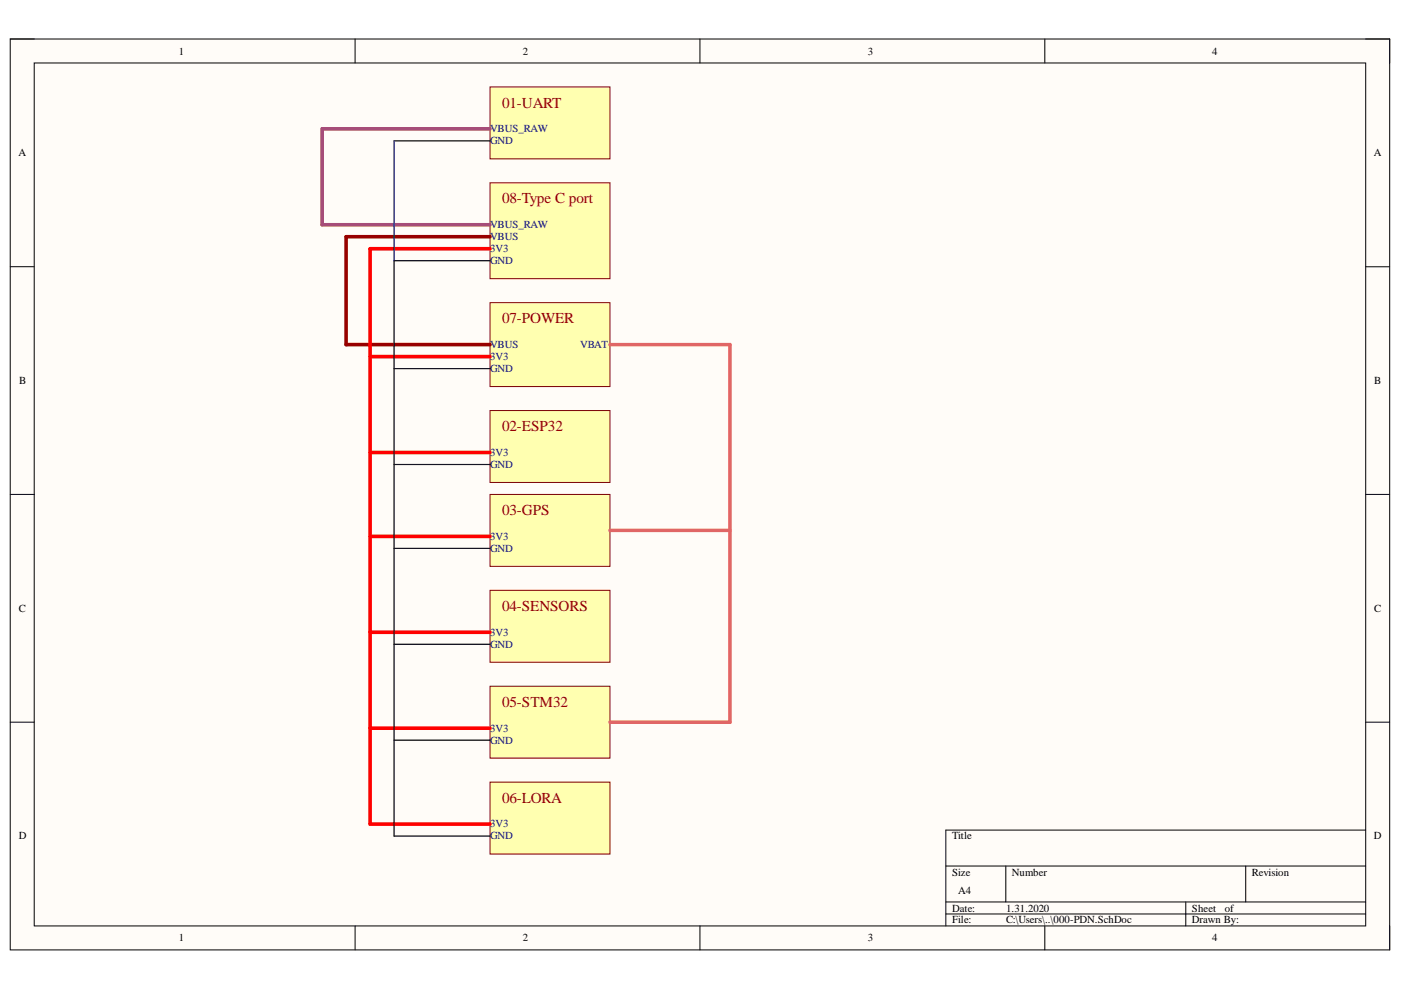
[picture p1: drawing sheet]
<svg xmlns="http://www.w3.org/2000/svg" width="297mm" height="210mm" viewBox="0 0 297 210" stroke-linecap="round" stroke-linejoin="round" font-family="sans-serif">
<defs><g id="words">
<g font-size="3.2" fill="#980000">
<text x="106.4" y="22.8">01-UART</text>
<text x="106.4" y="43.1">08-Type C port</text>
<text x="106.4" y="68.6">07-POWER</text>
<text x="106.4" y="91.4">02-ESP32</text>
<text x="106.4" y="109.2">03-GPS</text>
<text x="106.4" y="129.5">04-SENSORS</text>
<text x="106.4" y="149.8">05-STM32</text>
<text x="106.4" y="170.2">06-LORA</text>
</g>
<g font-size="2.3">
<text x="37.9" y="11.6">1</text>
<text x="110.8" y="11.6">2</text>
<text x="184" y="11.6">3</text>
<text x="257" y="11.6">4</text>
<text x="3.9" y="33.1">A</text>
<text x="291.3" y="33.1">A</text>
<text x="4.1" y="81.4">B</text>
<text x="291.4" y="81.4">B</text>
<text x="4" y="129.7">C</text>
<text x="291.4" y="129.7">C</text>
<text x="4" y="178">D</text>
<text x="201.9" y="178">Title</text>
<text x="291.3" y="178">D</text>
<text x="201.9" y="185.7">Size</text>
<text x="214.6" y="185.7">Number</text>
<text x="265.4" y="185.7">Revision</text>
<text x="203.1" y="189.5">A4</text>
<text x="201.9" y="193.3">Date:</text>
<text x="201.9" y="195.8">File:</text>
<text x="213.3" y="193.3">1.31.2020</text>
<text x="213.3" y="195.8">C:\Users\..\000-PDN.SchDoc</text>
<text x="252.7" y="193.3">Sheet</text>
<text x="252.7" y="195.8">Drawn By:</text>
<text x="259.7" y="193.3">of</text>
<text x="37.9" y="199.6">1</text>
<text x="110.8" y="199.6">2</text>
<text x="184" y="199.6">3</text>
<text x="257" y="199.6">4</text>
</g>
<g font-size="2.3" fill="#000080">
<text x="103.9" y="28.1">VBUS_RAW</text>
<text x="103.9" y="30.6">GND</text>
<text x="103.9" y="51">VBUS</text>
<text x="103.9" y="48.4">VBUS_RAW</text>
<text x="103.9" y="53.5">3V3</text>
<text x="103.9" y="56">GND</text>
<text x="103.9" y="73.8">VBUS</text>
<text x="103.9" y="76.3">3V3</text>
<text x="123" y="73.8">VBAT</text>
<text x="103.9" y="78.9">GND</text>
<text x="103.9" y="96.7">3V3</text>
<text x="103.9" y="99.3">GND</text>
<text x="103.9" y="114.5">3V3</text>
<text x="103.9" y="117">GND</text>
<text x="103.9" y="134.8">3V3</text>
<text x="103.9" y="137.4">GND</text>
<text x="103.9" y="155.1">3V3</text>
<text x="103.9" y="157.7">GND</text>
<text x="103.9" y="175.4">3V3</text>
<text x="103.9" y="178">GND</text>
</g>
</g></defs>
<path d="M2.2 8.3h292.4v193.1h-292.4z" fill-rule="evenodd" fill="#fffcf8"/>
<path d="M2.2 8.3h292.4v193.1h-292.4z" fill="none" stroke="#000" stroke-width=".21"/>
<path d="M7.3 13.4h282.3v182.9h-282.3z" fill-rule="evenodd" fill="#fffcf8"/>
<g fill="none" stroke="#000" stroke-width=".21">
<path d="M2.2 8.3h5.1M7.3 13.4h282.3v182.9h-282.3zM75.3 8.3v5M148.4 8.3v5M221.5 8.3v5.1M289.6 8.3h5v5.1M2.2 56.6h5.1M289.6 56.6h5M2.2 104.8h5.1M289.6 104.8h5M2.2 153.1h5.1M289.6 153.1h5"/>
<path d="M289.6 176h-89.1v20.3M75.3 196.3v5.1M148.4 196.3v5.1M200.5 183.6h89.1M200.5 191.2h89.1M200.5 193.8h89.1M213.3 183.6v7.6M221.5 196.3v5.1M251.4 191.2v5.1M264.1 183.6v7.6M294.6 196.3v5.1"/>
</g>
<path d="M103.9 38.8h25.4v20.3h-25.4z" fill-rule="evenodd" fill="#ffffb0"/>
<path d="M103.9 38.8h25.4v20.3h-25.4z" fill="none" stroke="#800000" stroke-width=".21"/>
<path d="M103.9 18.4h25.4v15.3h-25.4z" fill-rule="evenodd" fill="#ffffb0"/>
<path d="M103.9 18.4h25.4v15.3h-25.4z" fill="none" stroke="#800000" stroke-width=".21"/>
<path d="M103.9 125.2h25.4v15.2h-25.4z" fill-rule="evenodd" fill="#ffffb0"/>
<path d="M103.9 125.2h25.4v15.2h-25.4z" fill="none" stroke="#800000" stroke-width=".21"/>
<path d="M103.9 87h25.4v15.3h-25.4z" fill-rule="evenodd" fill="#ffffb0"/>
<path d="M103.9 87h25.4v15.3h-25.4z" fill="none" stroke="#800000" stroke-width=".21"/>
<path d="M103.9 165.8h25.4v15.3h-25.4z" fill-rule="evenodd" fill="#ffffb0"/>
<path d="M103.9 165.8h25.4v15.3h-25.4z" fill="none" stroke="#800000" stroke-width=".21"/>
<path d="M103.9 145.5h25.4v15.2h-25.4z" fill-rule="evenodd" fill="#ffffb0"/>
<path d="M103.9 145.5h25.4v15.2h-25.4z" fill="none" stroke="#800000" stroke-width=".21"/>
<path d="M103.9 104.8h25.4v15.3h-25.4z" fill-rule="evenodd" fill="#ffffb0"/>
<path d="M103.9 104.8h25.4v15.3h-25.4z" fill="none" stroke="#800000" stroke-width=".21"/>
<path d="M103.9 64.2h25.4v17.8h-25.4z" fill-rule="evenodd" fill="#ffffb0"/>
<path d="M103.9 64.2h25.4v17.8h-25.4z" fill="none" stroke="#800000" stroke-width=".21"/>
<path d="M103.9 52.7h-25.4v122h25.4M78.5 75.6h25.4M78.5 95.9h25.4M78.5 113.7h25.4M78.5 134.1h25.4M78.5 154.4h25.4" fill="none" stroke="#f00" stroke-width=".76"/>
<path d="M83.5 29.9h20.4M103.9 55.3h-20.4v122h20.4M83.5 78.2h20.4M83.5 98.5h20.4M83.5 116.3h20.4M83.5 136.6h20.4M83.5 156.9h20.4" fill="none" stroke="#000" stroke-width=".25"/>
<path d="M103.9 50.2h-30.5v22.9h30.5" fill="none" stroke="#980000" stroke-width=".76"/>
<path d="M103.9 27.3h-35.6v20.4h35.6" fill="none" stroke="#a64d79" stroke-width=".76"/>
<path d="M83.5 29.9v25.4" fill="none" stroke="#000080" stroke-width=".25"/>
<path d="M129.3 73.1h25.5v80h-25.5M129.3 112.5h25.5" fill="none" stroke="#e06666" stroke-width=".76"/>
<use href="#words"/>
</svg>
